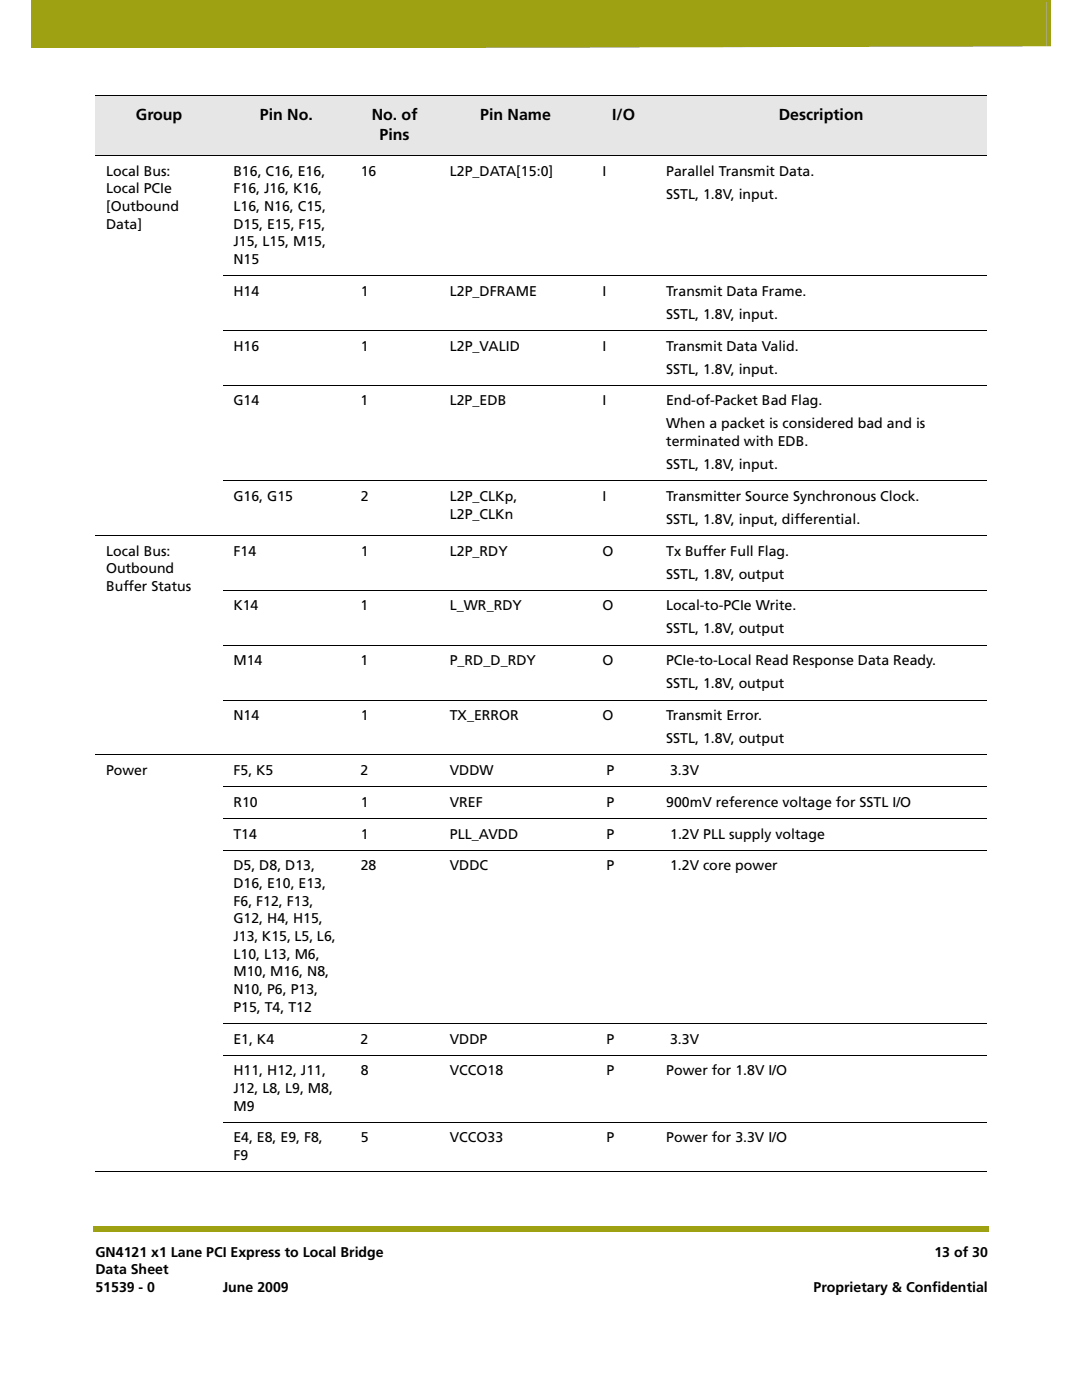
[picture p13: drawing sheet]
<svg xmlns="http://www.w3.org/2000/svg" width="216mm" height="279mm" viewBox="0 0 216 279" stroke-linecap="round" stroke-linejoin="round" font-family="sans-serif">
<defs><g id="words">
<g font-size="3.2">
<text x="27.1" y="24">Group</text>
<text x="51.9" y="24">Pin No.</text>
<text x="74.2" y="24">No. of</text>
<text x="95.8" y="24">Pin Name</text>
<text x="122.2" y="24">I/O</text>
<text x="155.4" y="24">Description</text>
<text x="75.7" y="27.9">Pins</text>
</g>
<g font-size="2.8">
<text x="21.2" y="35">Local Bus:</text>
<text x="46.6" y="35">B16, C16, E16,</text>
<text x="72" y="35">16</text>
<text x="89.7" y="35">L2P_DATA[15:0]</text>
<text x="120.2" y="35">I</text>
<text x="132.9" y="35">Parallel Transmit Data.</text>
<text x="21.2" y="38.6">Local PCIe</text>
<text x="46.6" y="38.6">F16, J16, K16,</text>
<text x="132.9" y="39.6">SSTL, 1.8V, input.</text>
<text x="21.2" y="42.1">[Outbound</text>
<text x="21.2" y="45.6">Data]</text>
<text x="46.6" y="42.1">L16, N16, C15,</text>
<text x="46.6" y="45.6">D15, E15, F15,</text>
<text x="46.6" y="49.1">J15, L15, M15,</text>
<text x="46.6" y="52.7">N15</text>
<text x="46.6" y="59">H14</text>
<text x="72" y="59">1</text>
<text x="89.8" y="59">L2P_DFRAME</text>
<text x="120.2" y="59">I</text>
<text x="132.9" y="59">Transmit Data Frame.</text>
<text x="132.9" y="63.6">SSTL, 1.8V, input.</text>
<text x="46.6" y="70">H16</text>
<text x="72" y="70">1</text>
<text x="89.7" y="70">L2P_VALID</text>
<text x="120.2" y="70">I</text>
<text x="132.9" y="70">Transmit Data Valid.</text>
<text x="132.9" y="74.5">SSTL, 1.8V, input.</text>
<text x="46.6" y="80.9">G14</text>
<text x="72" y="80.9">1</text>
<text x="89.7" y="80.9">L2P_EDB</text>
<text x="120.2" y="80.9">I</text>
<text x="132.9" y="80.9">End-of-Packet Bad Flag.</text>
<text x="132.9" y="85.5">When a packet is considered bad and is</text>
<text x="132.9" y="89">terminated with EDB.</text>
<text x="132.9" y="93.6">SSTL, 1.8V, input.</text>
<text x="46.6" y="99.9">G16, G15</text>
<text x="72" y="99.9">2</text>
<text x="89.8" y="99.9">L2P_CLKp,</text>
<text x="120.2" y="99.9">I</text>
<text x="132.9" y="99.9">Transmitter Source Synchronous Clock.</text>
<text x="89.7" y="103.5">L2P_CLKn</text>
<text x="132.9" y="104.5">SSTL, 1.8V, input, differential.</text>
<text x="21.2" y="110.9">Local Bus:</text>
<text x="46.6" y="110.9">F14</text>
<text x="72" y="110.9">1</text>
<text x="89.8" y="110.9">L2P_RDY</text>
<text x="120.2" y="110.9">O</text>
<text x="132.9" y="110.9">Tx Buffer Full Flag.</text>
<text x="21.2" y="114.4">Outbound</text>
<text x="21.2" y="117.9">Buffer Status</text>
<text x="132.9" y="115.5">SSTL, 1.8V, output</text>
<text x="46.6" y="121.8">K14</text>
<text x="72" y="121.8">1</text>
<text x="89.7" y="121.8">L_WR_RDY</text>
<text x="120.2" y="121.8">O</text>
<text x="132.9" y="121.8">Local-to-PCIe Write.</text>
<text x="132.9" y="126.4">SSTL, 1.8V, output</text>
<text x="46.6" y="132.8">M14</text>
<text x="72" y="132.8">1</text>
<text x="89.7" y="132.8">P_RD_D_RDY</text>
<text x="120.2" y="132.8">O</text>
<text x="132.9" y="132.8">PCIe-to-Local Read Response Data Ready.</text>
<text x="132.9" y="137.3">SSTL, 1.8V, output</text>
<text x="46.6" y="143.7">N14</text>
<text x="72" y="143.7">1</text>
<text x="89.8" y="143.7">TX_ERROR</text>
<text x="120.2" y="143.7">O</text>
<text x="132.9" y="143.7">Transmit Error.</text>
<text x="132.9" y="148.3">SSTL, 1.8V, output</text>
<text x="21.2" y="154.6">Power</text>
<text x="46.6" y="154.6">F5, K5</text>
<text x="72" y="154.6">2</text>
<text x="89.7" y="154.6">VDDW</text>
<text x="121" y="154.6">P</text>
<text x="133.7" y="154.6">3.3V</text>
<text x="46.6" y="161">R10</text>
<text x="72" y="161">1</text>
<text x="89.8" y="161">VREF</text>
<text x="121" y="161">P</text>
<text x="132.9" y="161">900mV reference voltage for SSTL I/O</text>
<text x="46.6" y="167.3">T14</text>
<text x="72" y="167.3">1</text>
<text x="89.8" y="167.3">PLL_AVDD</text>
<text x="121" y="167.3">P</text>
<text x="133.7" y="167.3">1.2V PLL supply voltage</text>
<text x="46.6" y="173.7">D5, D8, D13,</text>
<text x="72" y="173.7">28</text>
<text x="89.7" y="173.7">VDDC</text>
<text x="121" y="173.7">P</text>
<text x="133.7" y="173.7">1.2V core power</text>
<text x="46.6" y="177.2">D16, E10, E13,</text>
<text x="46.6" y="180.7">F6, F12, F13,</text>
<text x="46.6" y="184.3">G12, H4, H15,</text>
<text x="46.6" y="187.8">J13, K15, L5, L6,</text>
<text x="46.6" y="191.3">L10, L13, M6,</text>
<text x="46.6" y="194.9">M10, M16, N8,</text>
<text x="46.6" y="198.4">N10, P6, P13,</text>
<text x="46.6" y="201.9">P15, T4, T12</text>
<text x="46.6" y="208.3">E1, K4</text>
<text x="72" y="208.3">2</text>
<text x="89.7" y="208.3">VDDP</text>
<text x="121" y="208.3">P</text>
<text x="133.7" y="208.3">3.3V</text>
<text x="46.6" y="214.6">H11, H12, J11,</text>
<text x="72" y="214.6">8</text>
<text x="89.7" y="214.6">VCCO18</text>
<text x="121" y="214.6">P</text>
<text x="132.9" y="214.6">Power for 1.8V I/O</text>
<text x="46.6" y="218.1">J12, L8, L9, M8,</text>
<text x="46.6" y="221.7">M9</text>
<text x="46.6" y="228">E4, E8, E9, F8,</text>
<text x="46.6" y="231.5">F9</text>
<text x="72" y="228">5</text>
<text x="89.7" y="228">VCCO33</text>
<text x="121" y="228">P</text>
<text x="132.9" y="228">Power for 3.3V I/O</text>
<text x="19" y="250.8">GN4121 x1 Lane PCI Express to Local Bridge</text>
<text x="186.5" y="250.8">13 of 30</text>
<text x="19" y="254.3">Data Sheet</text>
<text x="19" y="257.9">51539 - 0</text>
<text x="44.4" y="257.9">June 2009</text>
<text x="162.3" y="257.9">Proprietary &amp; Confidential</text>
</g>
</g></defs>
<g fill="#9da112">
<path d="M18.5 244.7h.5v1.1h-.5z"/>
<path d="M19 244.7h178.4v1.1h-178.4z"/>
</g>
<path d="M6.3 0h203.2v9.5h-203.2z" fill="#fff"/>
<g fill="#9da112">
<path d="M208.8 -.1h.8v9.3h-.8z"/>
<path d="M6.3 -.1h202.5v9.3l-202.5 .4z"/>
</g>
<path d="M95.2 248.9h24.3v9.5h-24.3z" fill="#fff"/>
<g fill="#e6e6e6">
<path d="M19 19.1h25.4v11.9h-25.4z"/>
<path d="M44.4 19.1h25.4v11.9h-25.4z"/>
<path d="M69.8 19.1h17.8v11.9h-17.8z"/>
<path d="M87.6 19.1h30.5v11.9h-30.5z"/>
<path d="M118.1 19.1h12.7v11.9h-12.7z"/>
<path d="M130.8 19.1h66v11.9h-66z"/>
</g>
<g fill="none" stroke="#000" stroke-width=".2">
<path d="M19 19.1h177.8M19 31h177.8M44.4 55h152.4M44.4 66h152.4M44.4 76.9h152.4M44.4 95.9h152.4M19 106.9h177.8M44.4 117.8h152.4M44.4 128.8h152.4M44.4 139.7h152.4M19 150.6h177.8M44.4 157h152.4"/>
<path d="M44.4 163.3h152.4M44.4 169.7h152.4M44.4 204.3h152.4M44.4 210.6h152.4M19 233.9h177.8M44.4 224h152.4"/>
</g>
<use href="#words"/>
</svg>
